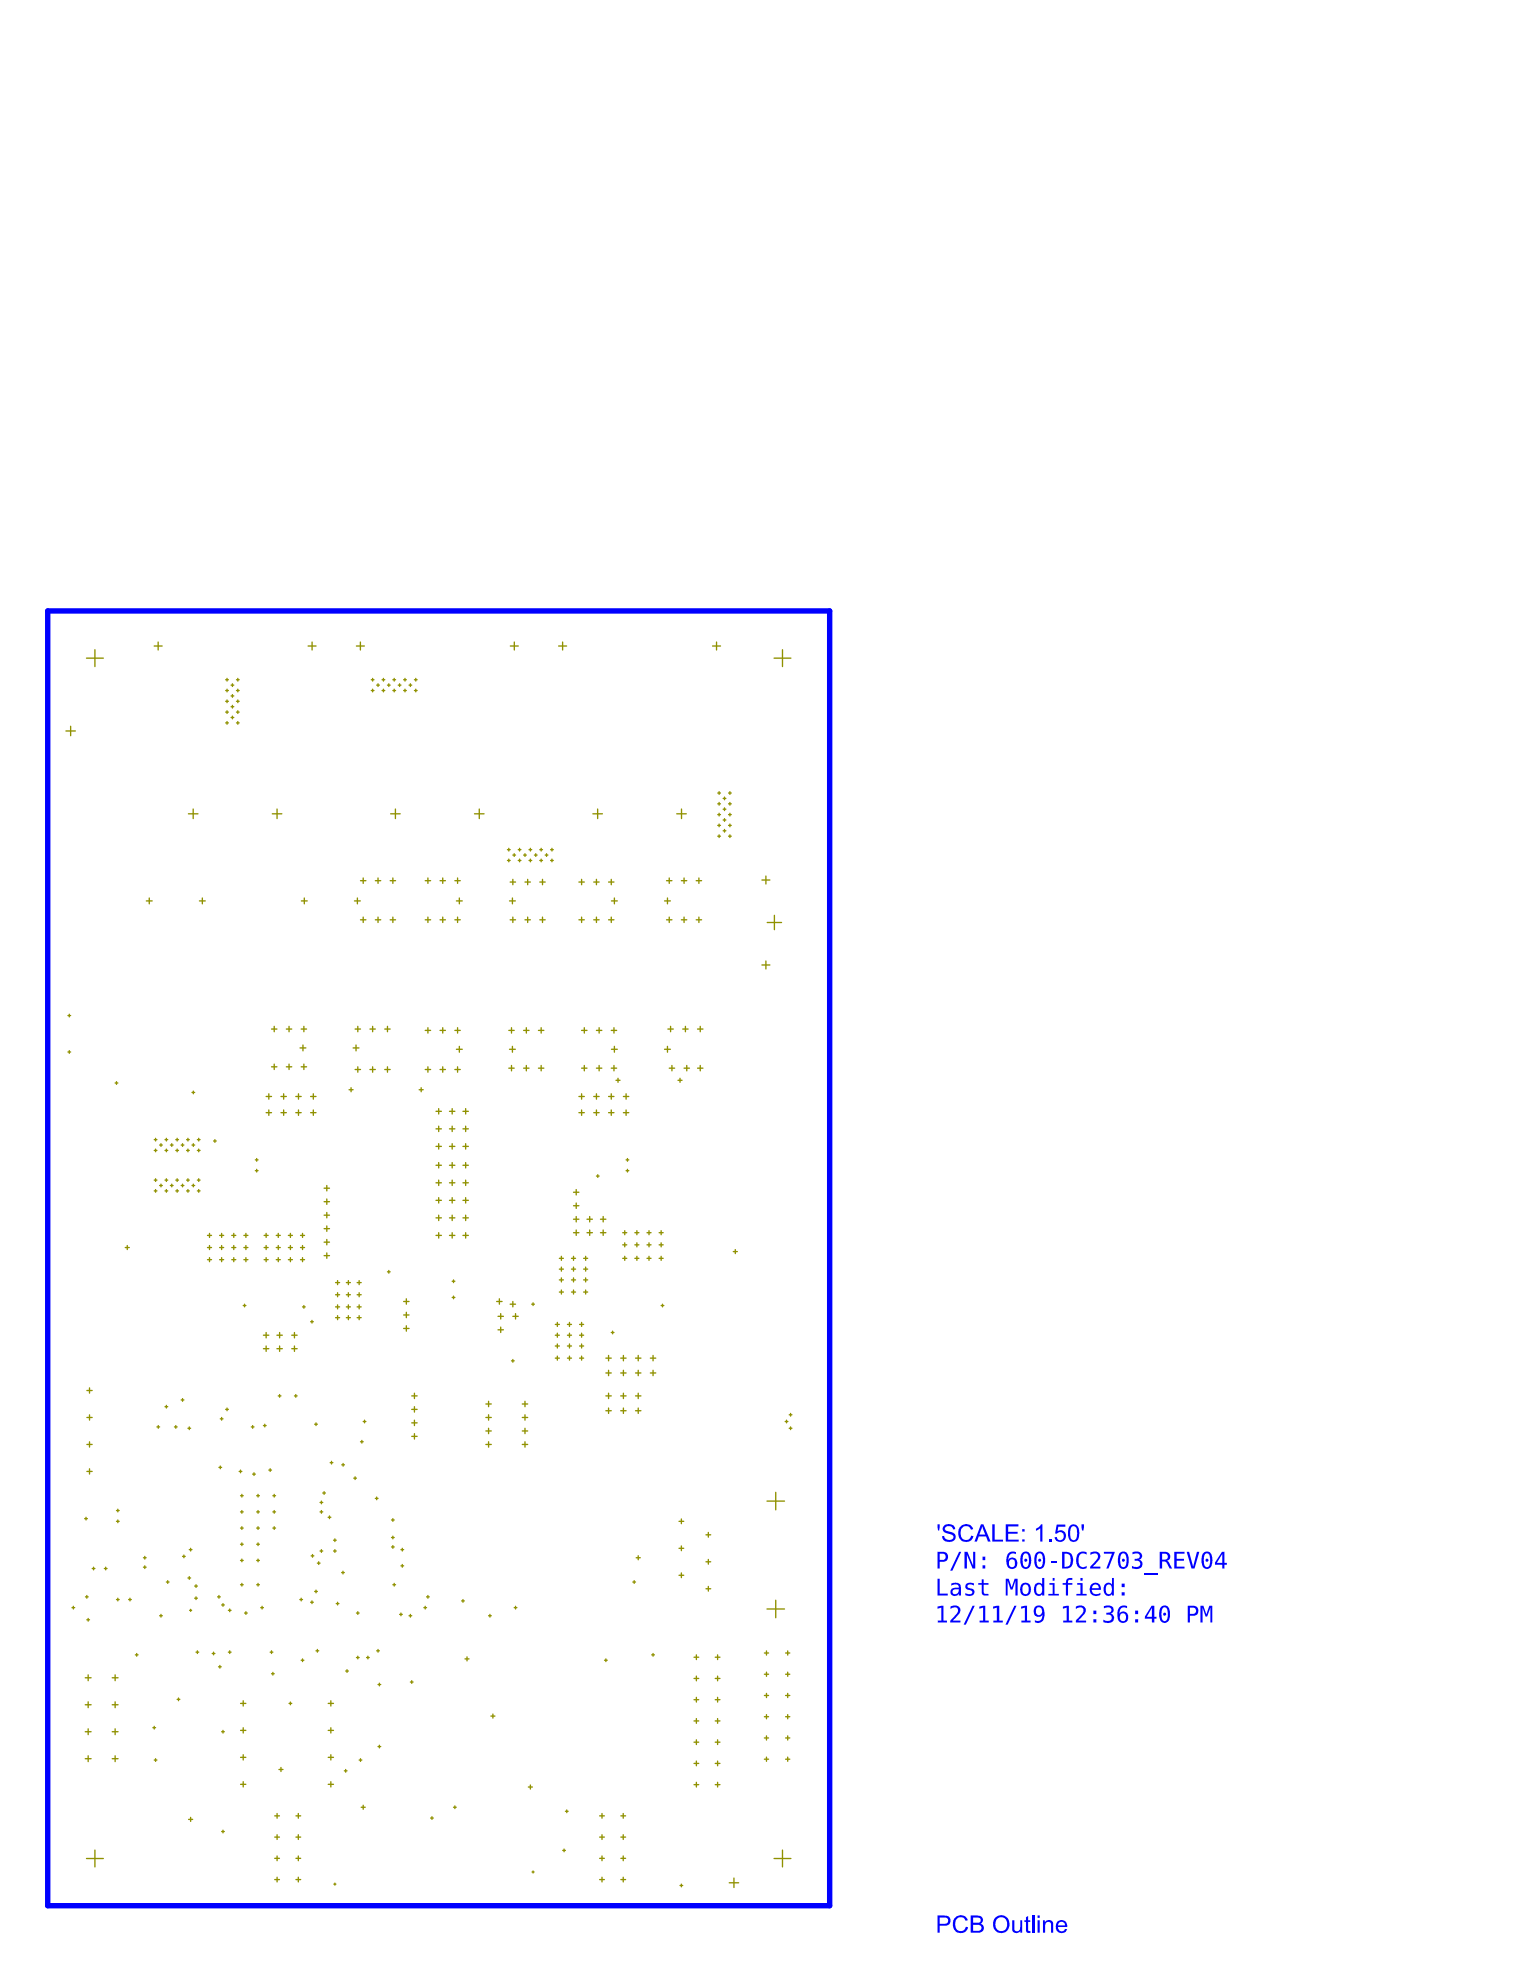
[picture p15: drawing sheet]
<svg xmlns="http://www.w3.org/2000/svg" width="216mm" height="279mm" viewBox="0 0 216 279" stroke-linecap="round" stroke-linejoin="round" font-family="sans-serif">
<path d="M6.7 86.2h110.4v182.7h-110.4z" fill="none" stroke="#00f" stroke-width=".76"/>
<g fill="#00f">
<path d="M134.7 270.7a1.09 1.09 0 0 1 1.9 .3h-.3a.75 .75 0 0 0-.9-.4 .75 .75 0 0 0-.6 .8v.1a.87 .87 0 0 0 .9 1l.4-.2 .2-.4 .3 .1-.1 .2a1.11 1.11 0 0 1-1.4 .5 1.11 1.11 0 0 1-.6-1.3z"/>
<path d="M142.8 271h.3v1a.42 .42 0 0 0 .4 .5 .42 .42 0 0 0 .4-.5l.1-1h.2v1.7h-.2v-.2a.62 .62 0 0 1-.8 .3 .62 .62 0 0 1-.4-.7z"/>
<path d="M144.8 270.6l.3-.2v.6h.3v.2h-.3v1.2l.3 .1v.3a.46 .46 0 0 1-.6-.6v-1h-.3v-.2h.3z"/>
<path d="M132.6 270.6v.9h.6a.45 .45 0 0 0 .6-.4 .45 .45 0 0 0-.5-.5zM132.3 270.3h1.1a.72 .72 0 0 1 .7 .9 .72 .72 0 0 1-.9 .5h-.6v1h-.3z"/>
<path d="M137.3 270.6v.7h.6a.38 .38 0 0 0 .5-.4 .38 .38 0 0 0-.5-.3zM137.3 271.6v.9h.7a.43 .43 0 0 0 .5-.5 .43 .43 0 0 0-.5-.4zM137 270.3h1a.62 .62 0 0 1 .7 .4 .62 .62 0 0 1-.3 .8 .67 .67 0 0 1 .4 .8 .67 .67 0 0 1-.9 .4h-.9z"/>
<path d="M140.7 270.8l-.1 .2a.96 .96 0 0 0-.1 1 .96 .96 0 0 0 .9 .5h.1a1.05 1.05 0 0 0 .6-1 1.05 1.05 0 0 0-.6-.9h-.4zM140.5 270.6l.1-.1a1.23 1.23 0 0 1 1.9 .8 1.23 1.23 0 0 1-1.5 1.4 1.33 1.33 0 0 1-.5-2.1z"/>
</g>
<path d="M145.8 270.3v2.4" fill="none" stroke="#00f" stroke-width=".3"/>
<g fill="#00f">
<path d="M147.2 271h.2v.2a.64 .64 0 0 1 .8-.2 .64 .64 0 0 1 .4 .7v1h-.3v-1.1a.43 .43 0 0 0-.5-.4 .43 .43 0 0 0-.3 .6v.9h-.3z"/>
<path d="M132.3 222.8h.3v2.1h1.1v.2h-1.4z"/>
<path d="M136.4 223.4h.8h.2v.3a.5 .5 0 0 0-.5-.1 .5 .5 0 0 0-.4 .3l.3 .2a.72 .72 0 0 1 .7 .6 .83 .83 0 0 1-1.2 .4l-.1-.3 .4 .1a.36 .36 0 0 0 .4 0 .36 .36 0 0 0 .1-.4l-.2-.1a.66 .66 0 0 1-.7-.6z"/>
<path d="M138.5 222.9h.3v.5h.7v.2h-.7v1.2l.2 .1h.5v.2h-.4a.45 .45 0 0 1-.6-.5v-1h-.5v-.2h.5z"/>
<path d="M141.9 222.8h.4l.5 1.2 .4-1.2h.4v2.3h-.3v-2l-.4 1.2h-.3l-.4-1.2v2h-.3z"/>
<path d="M149.9 223.4h.5a.56 .56 0 0 1 .6-.7h.3v.2h-.5l-.1 .5h.6v.2h-.6v1.5h-.3v-1.5h-.5z"/>
<path d="M135.3 219h.3l-1.2 2.6h-.3z"/>
<path d="M136.1 219h.4l.8 1.9v-1.9h.3v2.3h-.4l-.8-1.9v1.9h-.3z"/>
<path d="M148.3 220.3h.8v.3h-.8z"/>
<path d="M152.3 219.1l.4-.2 .5 .1 .1 .1v.3l-.2-.1a.7 .7 0 0 0-.7 .1 .7 .7 0 0 0-.2 .8 .73 .73 0 0 0 .8 .9l.3-.1v.3l-.4 .1a1.11 1.11 0 0 1-1-1.5l.1-.5z"/>
<path d="M153.9 219.1l.3-.1a.74 .74 0 0 1 1 .3 .74 .74 0 0 1-.3 1l-.7 .8h1.1v.2h-1.5v-.2l.9-1a.51 .51 0 0 0 .2-.7 .51 .51 0 0 0-.8-.1l-.2 .1z"/>
<path d="M155.8 219h1.5l-.9 2.3h-.3l.8-2.1h-1.1z"/>
<path d="M159.8 219l.7-.1a.58 .58 0 0 1 .6 .5 .58 .58 0 0 1-.4 .7 .69 .69 0 0 1 .5 .8 .69 .69 0 0 1-.9 .5l-.6-.1v-.3l.6 .1a.57 .57 0 0 0 .6-.5l-.3-.3-.5-.1v-.2h.3a.41 .41 0 0 0 .4-.6 .41 .41 0 0 0-.7-.2l-.3 .1z"/>
<path d="M161.5 222h1.9v.1h-1.9z"/>
<path d="M165.7 219h1.4v.2h-1.1v.8h1.1v.2h-1.1v.9h1.1v.2h-1.4z"/>
<path d="M167.5 219h.3l.6 2.1 .5-2.1h.3l-.6 2.3h-.5z"/>
<path d="M132.3 226.7l.8-.1v2.1h.5v.3h-1.3v-.3h.5v-1.8l-.5 .1z"/>
<path d="M134.2 226.7l.3-.1a.75 .75 0 0 1 .9 .3 .75 .75 0 0 1-.2 1l-.7 .8h1v.3h-1.4v-.3l.9-1a.52 .52 0 0 0 .1-.7 .52 .52 0 0 0-.7-.1l-.3 .1z"/>
<path d="M137.2 226.6h.3l-1.2 2.7h-.3z"/>
<path d="M138.2 226.7l.8-.1v2.1h.5v.3h-1.3v-.3h.5v-1.8l-.5 .1z"/>
<path d="M140.1 226.7l.9-.1v2.1h.5v.3h-1.3v-.3h.5v-1.8l-.6 .1z"/>
<path d="M143.1 226.6h.3l-1.2 2.7h-.3z"/>
<path d="M144.1 226.7l.8-.1v2.1h.5v.3h-1.3v-.3h.5v-1.8l-.5 .1z"/>
<path d="M150 226.7l.8-.1v2.1h.5v.3h-1.3v-.3h.5v-1.8l-.5 .1z"/>
<path d="M151.8 226.7l.4-.1a.75 .75 0 0 1 .9 .3 .75 .75 0 0 1-.3 1l-.6 .8h1.1v.3h-1.5l.1-.4 .8-.8a.51 .51 0 0 0 .2-.6 .51 .51 0 0 0-.6-.4l-.5 .2z"/>
<path d="M155.8 226.6h.6a.59 .59 0 0 1 .7 .4 .59 .59 0 0 1-.4 .7 .71 .71 0 0 1 .4 .9 .71 .71 0 0 1-.9 .4l-.5-.1v-.3h.2a.55 .55 0 0 0 .7 .1 .55 .55 0 0 0 .2-.7l-.3-.2h-.4v-.2h.3a.4 .4 0 0 0 .4-.5 .4 .4 0 0 0-.5-.3l-.5 .1z"/>
<path d="M169.4 226.6h.4l.4 1.2 .4-1.2h.5v2.4h-.3v-2.1l-.5 1.2h-.2l-.4-1.2v2.1h-.3z"/>
<path d="M132.3 215.1h.3l-.1 .9h-.1z"/>
<path d="M133.3 215.2a.99 .99 0 0 1 1.5 .6h-.3a.63 .63 0 0 0-.6-.4 .63 .63 0 0 0-.6 .3 1.01 1.01 0 0 0 1 .5 .68 .68 0 0 1 .5 .8 .68 .68 0 0 1-.8 .6 1.01 1.01 0 0 1-.9-.4l-.2-.4 .3-.1a.7 .7 0 0 0 .6 .6 .7 .7 0 0 0 .7-.3 .59 .59 0 0 0-.6-.6h-.2a.65 .65 0 0 1-.6-.4 .65 .65 0 0 1 .2-.8z"/>
<path d="M135.5 215.5a1.09 1.09 0 0 1 1.8 .3l-.3 .1a.75 .75 0 0 0-.9-.5 .75 .75 0 0 0-.5 .8l-.1 .1a.87 .87 0 0 0 1 1l.3-.1 .3-.5 .3 .1-.1 .1a1.1 1.1 0 0 1-1.3 .6 1.1 1.1 0 0 1-.8-1.2l.1-.4z"/>
<path d="M140 215.1h.4v2.2h1.1v.2h-1.5z"/>
<path d="M141.9 215.1h1.8v.3h-1.4v.8h1.3v.2h-1.3v.9h1.4v.2h-1.8z"/>
<path d="M146.2 215.7l.4-.2 .3-.4h.2v2.4h-.3v-1.8l-.6 .3z"/>
<path d="M148 217.2h.4v.3h-.4z"/>
<path d="M149.1 215.1h1.2v.3h-1l-.1 .7a.8 .8 0 0 1 1.1 .2 .8 .8 0 0 1-.2 1.1 .81 .81 0 0 1-1.3-.5h.3a.52 .52 0 0 0 .7 .4 .52 .52 0 0 0 .3-.8 .51 .51 0 0 0-.5-.3 .51 .51 0 0 0-.4 .2h-.3z"/>
<path d="M152.6 215.1h.4l-.1 .9h-.2z"/>
<path d="M146.4 270.3h.3v.3h-.3zM146.4 271h.3v1.7h-.3z"/>
<path d="M149.5 271.3l-.2 .4h1a.51 .51 0 0 0-.8-.4zM149.2 271.2l.1-.1a.82 .82 0 0 1 .9-.1 .82 .82 0 0 1 .4 .9h-1.3a.51 .51 0 0 0 .4 .6 .51 .51 0 0 0 .6-.3h.3a.86 .86 0 0 1-1.2 .5 .86 .86 0 0 1-.4-1.2z"/>
<path d="M134.5 224.3a.38 .38 0 0 0 .1 .6 .38 .38 0 0 0 .5-.1l.2-.5zM134.3 223.4h.4a.72 .72 0 0 1 .9 .8v.9h-.3v-.2a.61 .61 0 0 1-.8 .3 .61 .61 0 0 1-.4-.7 .61 .61 0 0 1 .7-.5h.5a.51 .51 0 0 0-.3-.4 .51 .51 0 0 0-.5 .1h-.3z"/>
<path d="M144.5 223.7l-.2 .4a.57 .57 0 0 0 .6 .9 .95 .95 0 0 0 0-1.4zM144.2 223.5h.1a.82 .82 0 0 1 .9 .1 .82 .82 0 0 1 .3 .9 .77 .77 0 0 1-1 .7 .77 .77 0 0 1-.5-1.1l.1-.4z"/>
<path d="M146.2 223.5a.6 .6 0 0 1 .9 .1v-.9h.3v2.4h-.3v-.1a.66 .66 0 0 1-.9 .1 .66 .66 0 0 1-.3-.8l.1-.6zM146.4 223.6l-.1 .2-.1 .3a.66 .66 0 0 0 .4 .9 .74 .74 0 0 0 .5-.7 .74 .74 0 0 0-.3-.7z"/>
<path d="M148.5 222.7h.3v.4h-.3zM148.1 223.4h.7v1.5h.6v.2h-1.5v-.2h.6v-1.3h-.4z"/>
<path d="M152.5 222.7h.3v.4h-.3zM152 223.4h.8v1.5h.5v.2h-1.4v-.2h.6v-1.3h-.5z"/>
<path d="M154.3 223.7l-.2 .4h.9a.47 .47 0 0 0-.2-.5 .47 .47 0 0 0-.5 .1zM154 223.5h.2a.76 .76 0 0 1 .8-.1 .76 .76 0 0 1 .4 .8v.1h-1.3a.71 .71 0 0 0 .4 .6 .71 .71 0 0 0 .8-.1v.3h-.1a.96 .96 0 0 1-1.2-.2 .96 .96 0 0 1-.1-1.2z"/>
<path d="M155.9 223.5h.1a.56 .56 0 0 1 .9 .1v-.9h.3v2.4h-.3v-.1a.64 .64 0 0 1-.8 .2 .64 .64 0 0 1-.4-.7v-.5zM156.2 223.7l-.2 .3a.63 .63 0 0 0 .6 1 .83 .83 0 0 0-.1-1.4z"/>
<path d="M158.3 223.5h.4v.5h-.4zM158.3 224.7h.4v.4h-.4z"/>
<path d="M132.6 219.2v.9h.4a.44 .44 0 0 0 .4-.4 .44 .44 0 0 0-.4-.5zM132.3 219h.7a.71 .71 0 0 1 .8 .7 .71 .71 0 0 1-.8 .7h-.4v.9h-.3z"/>
<path d="M138.6 219.7h.4v.5h-.4zM138.6 220.9h.4v.4h-.4z"/>
<path d="M142.3 219.2a1 1 0 0 1 1.1-.2v.3a.71 .71 0 0 0-.8 0 .71 .71 0 0 0-.3 .8 .7 .7 0 0 1 .9-.2 .7 .7 0 0 1 .3 .9 .76 .76 0 0 1-.9 .6 .76 .76 0 0 1-.6-.9v-.8zM142.6 220.1a.56 .56 0 0 0-.2 .7 .56 .56 0 0 0 .7 .3 .73 .73 0 0 0-.2-1.1z"/>
<path d="M144.5 220.2a.2 .2 0 0 1 .4 0 .2 .2 0 0 1-.4 0zM144.5 219.2l-.2 .5v.5a.81 .81 0 0 0 .4 .9 .79 .79 0 0 0 .5-1 .86 .86 0 0 0-.4-.9zM144.2 219.1a.77 .77 0 0 1 .9 0 .77 .77 0 0 1 .4 .8v.4a.91 .91 0 0 1-.8 1.1 .92 .92 0 0 1-.7-1.1v-.6z"/>
<path d="M146.5 220.2a.21 .21 0 0 1 .4 0 .21 .21 0 0 1-.4 0zM146.5 219.2l-.2 .3v.7a.81 .81 0 0 0 .5 .9 .94 .94 0 0 0 .4-1 .73 .73 0 0 0-.5-.9zM146.2 219.2v-.1a.73 .73 0 0 1 .9-.1 .73 .73 0 0 1 .3 .8l.1 .4a1.32 1.32 0 0 1-.5 1.1 .8 .8 0 0 1-1-.9v-.6z"/>
<path d="M150.2 219.2v1.9h.2a.67 .67 0 0 0 .7-.8l-.1-.7a.58 .58 0 0 0-.6-.4zM149.9 219h.5a1.13 1.13 0 0 1 1 1.6 .93 .93 0 0 1-1 .7h-.5z"/>
<path d="M158.3 220.2a.2 .2 0 0 1 .4 0 .2 .2 0 0 1-.4 0zM158.3 219.2l-.2 .5v.5a.81 .81 0 0 0 .4 .9h.2l.2-.3 .1-.7a.73 .73 0 0 0-.5-.9zM158 219.2v-.1a.77 .77 0 0 1 .9 0 .77 .77 0 0 1 .4 .8v.3a1.09 1.09 0 0 1-.5 1.1 .8 .8 0 0 1-1.1-.9l.1-.7z"/>
<path d="M164 219.2v.9h.4a.42 .42 0 0 0 .4-.5 .42 .42 0 0 0-.5-.4zM163.6 219h.8a.64 .64 0 0 1 .7 .5 .64 .64 0 0 1-.5 .7l.3 .2 .5 .9h-.3l-.5-.8-.2-.2h-.4v1h-.4z"/>
<path d="M170.1 220.2a.2 .2 0 0 1 .4 0 .2 .2 0 0 1-.4 0zM170.1 219.2l-.2 .5v.5a.81 .81 0 0 0 .4 .9 .79 .79 0 0 0 .5-1 .86 .86 0 0 0-.4-.9zM169.8 219.1a.77 .77 0 0 1 .9 0 .77 .77 0 0 1 .4 .8v.4a.91 .91 0 0 1-.8 1.1h-.1a.92 .92 0 0 1-.7-1.1l.1-.6z"/>
<path d="M172.5 219.3l-.8 1.2h.8zM172.4 219h.4v1.5h.3v.3h-.3v.5h-.3v-.5h-1.1v-.3z"/>
<path d="M146.3 226.9v.1a.55 .55 0 0 0-.1 .6 .55 .55 0 0 0 .6 .3 .59 .59 0 0 0 .3-.6 .59 .59 0 0 0-.5-.5zM146 226.7l.3-.1a.77 .77 0 0 1 .8 .1 .77 .77 0 0 1 .3 .8v.4a.94 .94 0 0 1-.4 .9 .94 .94 0 0 1-1 .1v-.3h.1a.69 .69 0 0 0 .8 0 .69 .69 0 0 0 .2-.8 .69 .69 0 0 1-.9 .3 .69 .69 0 0 1-.3-.9z"/>
<path d="M154.3 227.3h.4v.5h-.4zM154.3 228.5h.4v.5h-.4z"/>
<path d="M158 226.7a1.1 1.1 0 0 1 1-.1v.3a.69 .69 0 0 0-.8 .1 .69 .69 0 0 0-.2 .7 .69 .69 0 0 1 .9-.2 .69 .69 0 0 1 .3 .9 .77 .77 0 0 1-.9 .6 .77 .77 0 0 1-.6-.9v-.4a1.23 1.23 0 0 1 .3-.9zM158.2 227.7a.6 .6 0 0 0-.2 .7 .6 .6 0 0 0 .6 .4 .6 .6 0 0 0 .3-.6 .6 .6 0 0 0-.4-.5z"/>
<path d="M160.2 227.3h.4v.5h-.4zM160.2 228.5h.4v.5h-.4z"/>
<path d="M162.5 226.9l-.7 1.3h.7zM162.5 226.6h.4v1.6h.3v.2h-.3v.6h-.4v-.6h-.9v-.3z"/>
<path d="M164.1 227.8a.2 .2 0 0 1 .4 0 .2 .2 0 0 1-.4 0zM164.1 226.9l-.2 .4v.5a.81 .81 0 0 0 .4 1 .79 .79 0 0 0 .5-1.1 .76 .76 0 0 0-.5-.9zM163.8 226.7a.77 .77 0 0 1 .9 0 .77 .77 0 0 1 .4 .8v.3a1.3 1.3 0 0 1-.4 1.1 .73 .73 0 0 1-1.1-.7v-.7z"/>
<path d="M167.9 226.9v.8h.4a.44 .44 0 0 0 .5-.4 .44 .44 0 0 0-.5-.4zM167.6 226.6h.7a.71 .71 0 0 1 .8 .7 .71 .71 0 0 1-.8 .7h-.4v1h-.3z"/>
<path d="M138.6 215.4l-.4 1.1h.8zM138.4 215.1h.4l1 2.4h-.4l-.3-.7h-1l-.2 .7h-.4z"/>
<path d="M144.2 215.8h.4v.3h-.4zM144.2 217.2h.4v.3h-.4z"/>
<path d="M151.2 215.5l-.1 .3-.1 .6a.71 .71 0 0 0 .4 .9 .59 .59 0 0 0 .6-.8v-.3a.72 .72 0 0 0-.4-.8zM151.1 215.2a.87 .87 0 0 1 1.2 1v.3a.86 .86 0 0 1-.3 .9 .86 .86 0 0 1-.9 .1 1.94 1.94 0 0 1 0-2.3z"/>
</g>
<g fill="none" stroke="#909100" stroke-width=".19">
<path d="M12.2 92.9h2.4M13.4 91.7v2.4M21.8 91.2h1.1M22.3 90.6v1.1M31.8 97.4h.4M31.8 95.9h.4M31.8 99h.4M32 95.7v.4M32 97.3v.3M32 98.8v.4M32.6 96.7h.4M32.6 98.2h.4"/>
<path d="M32.6 99.7h.4M32.8 96.5v.4M32.8 98v.4M32.8 99.5v.4M33.4 97.4h.3M33.4 95.9h.3M33.4 99h.3M33.6 95.7v.4M33.6 97.3v.3M33.6 98.8v.4M43.5 91.2h1.1M44 90.6v1.1"/>
<path d="M50.3 91.2h1.1M50.9 90.6v1.1M52.4 97.4h.4M52.4 95.9h.4M52.6 95.7v.4M52.6 97.3v.3M53.2 96.7h.3M53.3 96.5v.4M53.9 97.4h.4M53.9 95.9h.4M54.1 95.7v.4M54.1 97.3v.3"/>
<path d="M54.7 96.7h.4M54.9 96.5v.4M55.4 97.4h.4M55.4 95.9h.4M55.6 95.7v.4M55.6 97.3v.3M56.2 96.7h.4M56.4 96.5v.4M57 97.4h.3M57 95.9h.3M57.1 95.7v.4M57.1 97.3v.3"/>
<path d="M57.7 96.7h.4M57.9 96.5v.4M58.5 97.4h.4M58.5 95.9h.4M58.7 95.7v.4M58.7 97.3v.3M72 91.2h1.1M72.6 90.6v1.1M78.8 91.2h1.2M79.4 90.6v1.1M100.6 91.2h1.1M101.1 90.6v1.1"/>
<path d="M109.2 92.9h2.4M110.4 91.7v2.4M9.3 103.2h1.3M10 102.5v1.3M26.6 114.8h1.3M27.3 114.2v1.3M31.8 100.5h.4M31.8 102h.4M32 100.3v.4M32 101.8v.4M32.6 101.2h.4M32.8 101.1v.3"/>
<path d="M33.4 100.5h.3M33.4 102h.3M33.6 100.3v.4M33.6 101.8v.4M38.4 114.8h1.4M39.1 114.2v1.3M55.1 114.8h1.4M55.8 114.2v1.3M67 114.8h1.3M67.6 114.2v1.3M71.6 119.9h.4M71.8 119.7v.4"/>
<path d="M73.1 119.9h.4M73.3 119.7v.4M74.7 119.9h.3M74.8 119.7v.4M76.2 119.9h.4M76.4 119.7v.4M77.7 119.9h.4M77.9 119.7v.4M83.7 114.8h1.3M84.3 114.2v1.3M95.5 114.8h1.3M96.2 114.2v1.3"/>
<path d="M101.3 118h.4M101.3 116.5h.4M101.3 114.9h.4M101.3 113.4h.4M101.3 111.9h.4M101.5 111.7v.4M101.5 113.2v.4M101.5 114.8v.3M101.5 116.3v.4M101.5 117.8v.4M102 117.2h.4M102 115.7h.4"/>
<path d="M102 114.2h.4M102 112.7h.4M102.2 112.5v.4M102.2 114v.4M102.2 115.5v.4M102.2 117v.4M102.8 118h.4M102.8 116.5h.4M102.8 114.9h.4M102.8 113.4h.4M102.8 111.9h.4M103 111.7v.4"/>
<path d="M103 113.2v.4M103 114.8v.3M103 116.3v.4M103 117.8v.4M20.7 127.1h.8M21.1 126.7v.8M28.1 127.1h.9M28.6 126.7v.8M42.5 127.1h.9M42.9 126.7v.8M50 127.1h.8M50.4 126.7v.8"/>
<path d="M50.9 129.8h.7M50.9 124.3h.7M51.3 123.9v.8M51.3 129.4v.8M53 129.8h.7M53 124.3h.7M53.3 123.9v.8M53.3 129.4v.8M55.1 129.8h.7M55.1 124.3h.7M55.4 123.9v.8M55.4 129.4v.8"/>
<path d="M60 129.8h.8M60 124.3h.8M60.4 123.9v.8M60.4 129.4v.8M62.1 129.8h.8M62.1 124.3h.8M62.5 123.9v.8M62.5 129.4v.8M64.2 129.8h.7M64.2 124.3h.7M64.4 127.1h.8M64.6 123.9v.8"/>
<path d="M64.6 129.4v.8M64.8 126.7v.8M71.6 121.4h.4M71.8 121.2v.4M71.9 127.1h.8M72 124.5h.7M72 129.8h.7M72.3 126.7v.8M72.4 120.7h.3M72.4 124.1v.7M72.4 129.4v.8M72.6 120.5v.3"/>
<path d="M73.1 121.4h.4M73.3 121.2v.4M73.9 120.7h.4M74.1 120.5v.3M74.1 124.5h.7M74.1 129.8h.7M74.5 124.1v.7M74.5 129.4v.8M74.7 121.4h.3M74.8 121.2v.4M75.4 120.7h.4M75.6 120.5v.3"/>
<path d="M76.2 121.4h.4M76.2 124.5h.7M76.2 129.8h.7M76.4 121.2v.4M76.6 124.1v.7M76.6 129.4v.8M76.9 120.7h.4M77.1 120.5v.3M77.7 121.4h.4M77.9 121.2v.4M81.7 124.5h.8M81.7 129.8h.8"/>
<path d="M82.1 124.1v.7M82.1 129.4v.8M83.8 124.5h.7M83.8 129.8h.7M84.2 124.1v.7M84.2 129.4v.8M85.9 124.5h.7M85.9 129.8h.7M86.3 124.1v.7M86.3 129.4v.8M86.3 127.1h.8M86.7 126.7v.8"/>
<path d="M93.8 127.1h.8M94.1 129.8h.7M94.1 124.3h.7M94.2 126.7v.8M94.4 123.9v.8M94.4 129.4v.8M96.1 129.8h.8M96.1 124.3h.8M96.5 123.9v.8M96.5 129.4v.8M98.2 129.8h.8M98.2 124.3h.8"/>
<path d="M98.6 123.9v.8M98.6 129.4v.8M107.5 136.2h1.1M107.5 124.2h1.1M108.1 123.6v1.1M108.1 135.6v1.1M108.3 130.2h2M109.3 129.2v2M9.6 148.4h.4M9.6 143.3h.4M9.8 143.1v.4M9.8 148.3v.3"/>
<path d="M16.2 152.8h.4M16.4 152.6v.4M27.1 154.2h.4M27.3 154v.3M37.6 154.7h.7M37.6 157h.7M37.9 154.3v.8M37.9 156.6v.8M38.3 150.5h.8M38.3 145.2h.8M38.7 144.8v.8M38.7 150.2v.7"/>
<path d="M39.6 154.7h.8M39.6 157h.8M40 154.3v.8M40 156.6v.8M40.4 150.5h.8M40.4 145.2h.8M40.8 144.8v.8M40.8 150.2v.7M41.7 154.7h.8M41.7 157h.8M42.1 154.3v.8M42.1 156.6v.8"/>
<path d="M42.3 147.9h.9M42.5 150.5h.8M42.5 145.2h.8M42.8 147.5v.8M42.9 144.8v.8M42.9 150.2v.7M43.8 154.7h.8M43.8 157h.8M44.2 154.3v.8M44.2 156.6v.8M49.3 153.8h.5M49.5 153.5v.6"/>
<path d="M49.8 147.9h.9M50.1 145.2h.8M50.1 150.9h.8M50.2 147.5v.8M50.5 144.8v.8M50.5 150.5v.8M52.2 145.2h.8M52.2 150.9h.8M52.6 144.8v.8M52.6 150.5v.8M54.3 145.2h.8M54.3 150.9h.8"/>
<path d="M54.7 144.8v.8M54.7 150.5v.8M59.1 153.8h.6M59.4 153.5v.6M60 145.4h.8M60 150.9h.8M60.4 145v.8M60.4 150.5v.8M61.5 159.3h.8M61.5 156.8h.8M61.9 156.4v.8M61.9 158.9v.8"/>
<path d="M62.1 145.4h.8M62.1 150.9h.8M62.5 145v.8M62.5 150.5v.8M63.4 159.3h.8M63.4 156.8h.8M63.8 156.4v.8M63.8 158.9v.8M64.2 145.4h.7M64.2 150.9h.7M64.4 148.1h.8M64.6 145v.8"/>
<path d="M64.6 150.5v.8M64.8 147.7v.8M65.3 159.3h.8M65.3 156.8h.8M65.7 156.4v.8M65.7 158.9v.8M71.8 150.7h.8M71.8 145.4h.8M71.9 148.1h.8M72.2 145v.8M72.2 150.3v.8M72.3 147.7v.8"/>
<path d="M73.9 150.7h.8M73.9 145.4h.8M74.3 145v.8M74.3 150.3v.8M76 150.7h.7M76 145.4h.7M76.4 145v.8M76.4 150.3v.8M81.7 154.7h.8M81.7 157h.8M82.1 150.7h.7M82.1 154.3v.8"/>
<path d="M82.1 156.6v.8M82.1 145.4h.7M82.5 145v.8M82.5 150.3v.8M83.8 154.7h.7M83.8 157h.7M84.2 154.3v.8M84.2 156.6v.8M84.2 150.7h.7M84.2 145.4h.7M84.5 145v.8M84.5 150.3v.8"/>
<path d="M85.9 154.7h.7M85.9 157h.7M86.3 150.7h.7M86.3 154.3v.8M86.3 156.6v.8M86.3 145.4h.7M86.3 148.1h.8M86.6 145v.8M86.6 150.3v.8M86.7 147.7v.8M86.9 152.4h.6M87.2 152.2v.5"/>
<path d="M88 154.7h.7M88 157h.7M88.3 154.3v.8M88.3 156.6v.8M93.8 148.1h.8M94.2 147.7v.8M94.2 145.2h.8M94.4 150.7h.8M94.6 144.8v.8M94.8 150.3v.8M95.7 152.4h.5M96 152.2v.5"/>
<path d="M96.3 145.2h.8M96.5 150.7h.8M96.7 144.8v.8M96.9 150.3v.8M98.4 145.2h.8M98.4 150.7h.8M98.8 144.8v.8M98.8 150.3v.8M17.7 176h.5M18 175.8v.5M21.8 166.5h.3M21.8 168h.3"/>
<path d="M21.8 162.3h.3M21.8 160.8h.3M22 160.6v.4M22 162.1v.4M22 166.3v.4M22 167.9v.3M22.5 167.3h.4M22.5 161.6h.4M22.7 161.4v.4M22.7 167.1v.4M23.3 166.5h.4M23.3 168h.4"/>
<path d="M23.3 162.3h.4M23.3 160.8h.4M23.5 160.6v.4M23.5 162.1v.4M23.5 166.3v.4M23.5 167.9v.3M24 167.3h.4M24 161.6h.4M24.2 161.4v.4M24.2 167.1v.4M24.8 166.5h.4M24.8 168h.4"/>
<path d="M24.8 162.3h.4M24.8 160.8h.4M25 160.6v.4M25 162.1v.4M25 166.3v.4M25 167.9v.3M25.6 167.3h.3M25.6 161.6h.3M25.8 161.4v.4M25.8 167.1v.4M26.3 166.5h.4M26.3 168h.4"/>
<path d="M26.3 162.3h.4M26.3 160.8h.4M26.5 160.6v.4M26.5 162.1v.4M26.5 166.3v.4M26.5 167.9v.3M27.1 167.3h.4M27.1 161.6h.4M27.3 161.4v.4M27.3 167.1v.4M27.9 166.5h.3M27.9 168h.3"/>
<path d="M27.9 162.3h.3M27.9 160.8h.3M28 160.6v.4M28 162.1v.4M28 166.3v.4M28 167.9v.3M29.3 176h.5M29.3 177.8h.5M29.3 174.3h.5M29.6 174v.6M29.6 175.8v.5M29.6 177.5v.5"/>
<path d="M30.1 161h.4M30.3 160.8v.4M31 176h.6M31 177.8h.6M31 174.3h.6M31.3 174v.6M31.3 175.8v.5M31.3 177.5v.5M32.7 176h.6M32.7 177.8h.6M32.7 174.3h.6M33 174v.6"/>
<path d="M33 175.8v.5M33 177.5v.5M34.4 176h.6M34.4 177.8h.6M34.4 174.3h.6M34.7 174v.6M34.7 175.8v.5M34.7 177.5v.5M36 163.7h.4M36 165.2h.4M36.2 163.5v.4M36.2 165v.4"/>
<path d="M37.3 176h.5M37.3 177.8h.5M37.3 174.3h.5M37.6 174v.6M37.6 175.8v.5M37.6 177.5v.5M39 176h.6M39 177.8h.6M39 174.3h.6M39.3 174v.6M39.3 175.8v.5M39.3 177.5v.5"/>
<path d="M40.7 176h.6M40.7 177.8h.6M40.7 174.3h.6M41 174v.6M41 175.8v.5M41 177.5v.5M42.4 176h.6M42.4 177.8h.6M42.4 174.3h.6M42.7 174v.6M42.7 175.8v.5M42.7 177.5v.5"/>
<path d="M45.7 169.6h.8M45.7 167.7h.8M45.7 177.2h.8M45.7 173.4h.8M45.7 175.3h.8M45.7 171.5h.8M46.1 167.3v.7M46.1 169.2v.8M46.1 171.1v.8M46.1 173v.8M46.1 174.9v.8M46.1 176.8v.8"/>
<path d="M54.7 179.5h.4M54.9 179.3v.4M61.5 174.3h.8M61.5 171.9h.8M61.5 169.4h.8M61.5 166.9h.8M61.5 161.8h.8M61.5 164.4h.8M61.9 161.4v.7M61.9 164.1v.7M61.9 166.5v.8M61.9 169v.8"/>
<path d="M61.9 171.5v.7M61.9 173.9v.8M63.4 174.3h.8M63.4 171.9h.8M63.4 169.4h.8M63.4 166.9h.8M63.4 161.8h.8M63.4 164.4h.8M63.8 161.4v.7M63.8 164.1v.7M63.8 166.5v.8M63.8 169v.8"/>
<path d="M63.8 171.5v.7M63.8 173.9v.8M65.3 174.3h.8M65.3 171.9h.8M65.3 169.4h.8M65.3 166.9h.8M65.3 161.8h.8M65.3 164.4h.8M65.7 161.4v.7M65.7 164.1v.7M65.7 166.5v.8M65.7 169v.8"/>
<path d="M65.7 171.5v.7M65.7 173.9v.8M78.9 177.6h.6M78.9 179.1h.6M79.2 177.3v.5M79.2 178.8v.6M80.6 177.6h.6M80.6 179.1h.6M80.9 177.3v.5M80.9 178.8v.6M80.9 172h.8M80.9 173.9h.8"/>
<path d="M80.9 168.2h.8M80.9 170.1h.8M81.3 167.9v.7M81.3 169.8v.7M81.3 171.7v.7M81.3 173.6v.7M82.4 177.6h.5M82.4 179.1h.5M82.6 177.3v.5M82.6 178.8v.6M82.8 172h.8M82.8 173.9h.8"/>
<path d="M83.2 171.7v.7M83.2 173.6v.7M84.2 166h.3M84.4 165.8v.3M84.7 172h.8M84.7 173.9h.8M85.1 171.7v.7M85.1 173.6v.7M87.9 177.6h.5M87.9 175.7h.5M87.9 173.9h.5M88.2 173.7v.5"/>
<path d="M88.2 175.4v.5M88.2 177.3v.5M88.3 163.7h.4M88.3 165.2h.4M88.5 163.5v.4M88.5 165v.4M89.6 177.6h.6M89.6 175.7h.6M89.6 173.9h.6M89.9 173.7v.5M89.9 175.4v.5M89.9 177.3v.5"/>
<path d="M91.3 177.6h.6M91.3 175.7h.6M91.3 173.9h.6M91.6 173.7v.5M91.6 175.4v.5M91.6 177.3v.5M93 177.6h.6M93 175.7h.6M93 173.9h.6M93.3 173.7v.5M93.3 175.4v.5M93.3 177.3v.5"/>
<path d="M103.5 176.6h.5M103.8 176.3v.6M12.3 196.2h.7M12.6 195.8v.8M12.6 199.7v.7M23.3 198.5h.4M23.5 198.3v.4M25.6 197.5h.3M25.8 197.4v.3M31.8 198.9h.4M32 198.7v.4M34.3 184.2h.4"/>
<path d="M34.5 184v.4M37.2 188.4h.7M37.2 190.3h.7M37.6 188v.8M37.6 189.9v.8M39.1 188.4h.7M39.1 190.3h.7M39.3 197h.3M39.5 188v.8M39.5 189.9v.8M39.5 196.8v.4M41.2 188.4h.7"/>
<path d="M41.2 190.3h.7M41.5 197h.4M41.5 188v.8M41.5 189.9v.8M41.7 196.8v.4M42.7 184.4h.4M42.9 184.2v.4M43.8 186.5h.4M44 186.3v.4M47.4 184.4h.5M47.4 181h.5M47.4 185.9h.5"/>
<path d="M47.4 182.7h.5M47.6 180.7v.6M47.6 182.4v.6M47.6 184.1v.6M47.6 185.7v.5M48.9 184.4h.5M48.9 181h.5M48.9 185.9h.5M48.9 182.7h.5M49.2 180.7v.6M49.2 182.4v.6M49.2 184.1v.6"/>
<path d="M49.2 185.7v.5M50.4 184.4h.6M50.4 181h.6M50.4 185.9h.6M50.4 182.7h.6M50.7 180.7v.6M50.7 182.4v.6M50.7 184.1v.6M50.7 185.7v.5M57 187.5h.7M57 183.7h.7M57 185.6h.7"/>
<path d="M57.3 183.3v.7M57.3 185.2v.7M57.3 187.1v.7M58.1 198.9h.8M58.1 197h.8M58.5 196.6v.8M58.5 198.5v.8M63.8 183.1h.4M63.8 180.8h.4M64 180.6v.4M64 182.9v.4M68.6 198.1h.7"/>
<path d="M68.9 197.7v.8M68.9 199.6v.8M70.1 183.7h.7M70.3 187.7h.7M70.3 185.7h.7M70.5 183.3v.7M70.7 185.4v.7M70.7 187.3v.7M72 184h.7M72.2 192h.4M72.4 183.7v.7M72.4 191.8v.4"/>
<path d="M72.4 185.7h.7M72.7 185.4v.7M73.7 198.1h.8M74.1 197.7v.8M74.1 199.6v.8M75 184h.4M75.2 183.8v.4M78.4 191.6h.5M78.4 186.9h.5M78.4 188.4h.5M78.4 189.9h.5M78.6 186.6v.6"/>
<path d="M78.6 188.1v.6M78.6 189.6v.6M78.6 191.4v.5M78.9 182.3h.6M78.9 180.6h.6M79.2 180.3v.6M79.2 182v.6M80.1 191.6h.5M80.1 186.9h.5M80.1 188.4h.5M80.1 189.9h.5M80.4 186.6v.6"/>
<path d="M80.4 188.1v.6M80.4 189.6v.6M80.4 191.4v.5M80.6 182.3h.6M80.6 180.6h.6M80.9 180.3v.6M80.9 182v.6M81.8 191.6h.6M81.8 186.9h.6M81.8 188.4h.6M81.8 189.9h.6M82.1 186.6v.6"/>
<path d="M82.1 188.1v.6M82.1 189.6v.6M82.1 191.4v.5M82.4 182.3h.5M82.4 180.6h.5M82.6 180.3v.6M82.6 182v.6M85.5 199.1h.8M85.5 197h.8M85.5 193.7h.8M85.5 191.6h.8M85.9 191.3v.7"/>
<path d="M85.9 193.4v.7M85.9 196.6v.8M85.9 198.7v.8M86.3 188h.3M86.4 187.8v.4M87.6 199.1h.7M87.6 197h.7M87.6 193.7h.7M87.6 191.6h.7M88 191.3v.7M88 193.4v.7M88 196.6v.8"/>
<path d="M88 198.7v.8M89.7 199.1h.7M89.7 197h.7M89.7 193.7h.7M89.7 191.6h.7M90.1 191.3v.7M90.1 193.4v.7M90.1 196.6v.8M90.1 198.7v.8M91.8 193.7h.7M91.8 191.6h.7M92.2 191.3v.7"/>
<path d="M92.2 193.4v.7M93.3 184.2h.4M93.5 184v.4M111.4 199.6h.3M111.6 199.5v.3M11.9 214.3h.4M12.1 214.1v.4M12.3 207.6h.7M12.3 203.8h.7M12.3 200h.7M12.6 203.5v.7M12.6 207.3v.7"/>
<path d="M16.4 214.7h.4M16.4 213.2h.4M16.6 213v.3M16.6 214.5v.4M20.2 219.8h.4M20.4 219.6v.4M22.1 201.4h.4M22.3 201.2v.3M24.6 201.4h.4M24.8 201.2v.3M25.8 219.6h.3M25.9 219.4v.4"/>
<path d="M26.5 201.5h.4M26.7 201.4v.3M26.7 218.7h.4M26.9 218.5v.4M30.9 207.1h.4M31.1 206.9v.4M31.1 200.2h.4M31.3 200v.4M33.7 207.6h.4M33.9 207.4v.4M33.9 211.1h.4M33.9 215.6h.4"/>
<path d="M33.9 217.9h.4M33.9 213.3h.4M34.1 210.9v.4M34.1 213.2v.3M34.1 215.4v.4M34.1 217.7v.4M35.5 201.4h.3M35.7 201.2v.3M35.7 208h.3M35.8 207.8v.4M36.2 211.1h.4M36.2 215.6h.4"/>
<path d="M36.2 217.9h.4M36.2 213.3h.4M36.4 210.9v.4M36.4 213.2v.3M36.4 215.4v.4M36.4 217.7v.4M37.2 201.2h.4M37.4 201v.4M37.9 207.4h.4M38.1 207.3v.3M38.5 211.1h.4M38.5 215.6h.4"/>
<path d="M38.5 213.3h.4M38.7 210.9v.4M38.7 213.2v.3M38.7 215.4v.4M43.9 219.5h.4M44.1 219.4v.3M44.4 201h.4M44.6 200.8v.4M45.2 218.9h.3M45.2 213.3h.3M45.2 212h.3M45.4 211.8v.4"/>
<path d="M45.4 213.2v.3M45.4 218.7v.4M45.5 210.7h.4M45.7 210.5v.4M46.3 214.1h.4M46.5 213.9v.4M46.6 206.4h.4M46.8 206.2v.4M47.1 218.9h.3M47.1 217.3h.3M47.3 217.2v.3M47.3 218.7v.4"/>
<path d="M48.2 206.7h.4M48.4 206.5v.4M49.9 208.6h.4M50.1 208.4v.4M50.9 203.4h.4M51.1 203.3v.3M51.3 200.6h.3M51.4 200.4v.4M53 211.4h.3M53.2 211.3v.3M55.2 218.3h.4M55.2 217h.4"/>
<path d="M55.2 214.5h.4M55.4 214.3v.4M55.4 216.8v.4M55.4 218.1v.4M56.6 218.7h.4M56.8 218.5v.4M58.1 202.7h.8M58.1 200.8h.8M58.5 200.4v.8M58.5 202.3v.8M68.6 203.8h.7M68.6 201.9h.7"/>
<path d="M68.6 200h.7M68.9 201.5v.8M68.9 203.4v.8M73.7 203.8h.8M73.7 201.9h.8M73.7 200h.8M74.1 201.5v.8M74.1 203.4v.8M89.8 219.8h.5M90.1 219.5v.6M95.8 214.7h.7M95.8 218.5h.7"/>
<path d="M96.1 214.3v.7M96.1 218.1v.7M99.6 216.6h.7M100 216.2v.7M108.2 211.8h2.5M109.5 210.6v2.5M110.8 200.6h.4M111 200.4v.4M111.4 201.5h.3M111.6 201.4v.3M10.2 226.9h.3M10.3 226.7v.3"/>
<path d="M12 236.8h.9M12.1 225.3h.3M12.3 228.6h.3M12.3 225.1v.4M12.4 228.4v.4M12.4 236.3v.9M13 221.3h.4M13.2 221.1v.4M14.7 221.3h.4M14.9 221.1v.4M15.8 236.8h.9M16.2 236.3v.9"/>
<path d="M16.4 225.7h.4M16.6 225.5v.4M18.1 225.7h.4M18.3 225.5v.4M19.1 233.5h.4M19.3 233.3v.4M20.2 221.1h.4M20.4 221v.3M22.5 228h.4M22.7 227.8v.4M23.5 223.2h.4M23.7 223.1v.3"/>
<path d="M25 239.8h.4M25.2 239.6v.4M26.5 222.7h.4M26.7 222.5v.4M26.8 227.2h.2M26.9 227.1v.3M27.5 225.5h.4M27.5 223.8h.4M27.7 233.1h.3M27.7 223.6v.4M27.7 225.3v.4M27.9 232.9v.4"/>
<path d="M29.9 233.3h.4M30.1 233.1v.4M30.7 225.3h.4M30.8 235.2h.4M30.9 225.1v.4M31 235v.4M31.3 226.5h.4M31.5 226.3v.4M32.2 233.1h.4M32.2 227.2h.4M32.4 227v.4M32.4 232.9v.4"/>
<path d="M33.9 223.6h.4M33.9 220.2h.4M34.1 220v.4M34.1 223.4v.4M34.3 240v.7M34.5 227.6h.4M34.7 227.4v.4M36.2 223.6h.4M36.2 220.2h.4M36.4 220v.4M36.4 223.4v.4M36.8 226.9h.4"/>
<path d="M37 226.7v.3M38.1 233.1h.4M38.3 232.9v.4M38.3 236.2h.4M38.5 236v.4M42.3 225.7h.4M42.5 234.3h.4M42.5 225.5v.4M42.7 234.1v.4M43.8 226.1h.4M44 225.9v.4M44.4 224.6h.4"/>
<path d="M44.6 224.4v.4M44.6 232.9h.4M44.8 232.8v.3M44.8 220.6h.4M45 220.4v.4M46.7 240v.7M47.4 226.3h.4M47.6 226.1v.4M48.2 221.9h.4M48.4 221.7v.4M48.8 235.8h.4M49 235.6v.4"/>
<path d="M50.3 233.9h.4M50.3 227.6h.4M50.5 227.4v.4M50.5 233.7v.4M51.7 233.9h.4M51.9 233.7v.4M53.2 232.9h.3M53.3 232.8v.3M53.3 237.7h.4M53.5 237.5v.4M55.4 223.6h.4M55.6 223.4v.4"/>
<path d="M56.4 227.8h.4M56.6 227.6v.4M56.6 221h.4M56.8 220.8v.3M57.7 228h.4M57.9 227.8v.4M57.9 237.4h.4M58.1 237.2v.3M59.8 226.9h.4M60 226.7v.3M60.2 225.3h.4M60.4 225.1v.4"/>
<path d="M65.1 225.9h.4M65.3 225.7v.4M65.6 234.1h.6M65.9 233.8v.6M68.9 228h.4M69.1 227.8v.4M72.6 226.9h.3M72.7 226.7v.3M85.3 234.3h.4M85.5 234.1v.4M89.3 223.2h.4M89.5 223.1v.3"/>
<path d="M92 233.5h.3M92.2 233.3v.4M95.8 222.3h.7M96.1 222v.6M97.9 239.8h.7M97.9 233.9h.7M97.9 236.8h.7M98.3 233.5v.7M98.3 236.5v.7M98.3 239.5v.7M99.6 224.2h.7M99.6 220.4h.7"/>
<path d="M100 220.1v.6M100 223.9v.6M100.9 239.8h.7M100.9 233.9h.7M100.9 236.8h.7M101.3 233.5v.7M101.3 236.5v.7M101.3 239.5v.7M107.9 239.3h.6M107.9 236.3h.6M107.9 233.3h.6M108.2 233v.6"/>
<path d="M108.2 236v.5M108.2 239v.5M108.2 227h2.5M109.5 225.8v2.5M110.9 239.3h.5M110.9 236.3h.5M110.9 233.3h.5M111.2 233v.6M111.2 236v.5M111.2 239v.5M12 244.4h.9M12 248.2h.9"/>
<path d="M12 240.6h.9M12.4 240.1v.9M12.4 244v.8M12.4 247.8v.8M15.8 244.4h.9M15.8 248.2h.9M15.8 240.6h.9M16.2 240.1v.9M16.2 244v.8M16.2 247.8v.8M21.6 243.8h.4M21.8 248.4h.3"/>
<path d="M21.8 243.6v.4M22 248.2v.4M26.6 256.7h.6M26.9 256.5v.5M31.3 244.4h.4M31.3 258.4h.4M31.5 244.2v.4M31.5 258.3v.3M33.9 240.4h.8M33.9 244.2h.8M33.9 248h.8M33.9 251.8h.8"/>
<path d="M34.3 243.8v.7M34.3 247.6v.8M34.3 251.4v.8M38.8 256.2h.6M38.8 259.2h.6M39.1 255.9v.7M39.1 258.9v.7M39.4 249.7h.5M39.6 249.4v.6M40.8 240.4h.4M41 240.2v.4M41.8 256.2h.6"/>
<path d="M41.8 259.2h.6M42.1 255.9v.7M42.1 258.9v.7M46.3 240.4h.8M46.3 244.2h.8M46.3 248h.8M46.3 251.8h.8M46.7 243.8v.7M46.7 247.6v.8M46.7 251.4v.8M48.6 249.9h.4M48.8 249.7v.4"/>
<path d="M50.7 248.4h.4M50.9 248.2v.4M51 255h.5M51.3 254.7v.6M53.3 246.5h.4M53.5 246.3v.4M60.8 256.5h.3M61 256.4v.3M64 255h.4M64.2 254.8v.4M69.3 242.2h.5M69.6 241.9v.5"/>
<path d="M74.6 252.2h.5M74.8 251.9v.6M79.8 255.6h.4M80 255.4v.4M84.6 256.2h.7M84.6 259.2h.7M84.9 255.9v.7M84.9 258.9v.7M87.6 256.2h.7M87.6 259.2h.7M87.9 255.9v.7M87.9 258.9v.7"/>
<path d="M97.9 251.8h.7M97.9 248.8h.7M97.9 245.8h.7M97.9 242.8h.7M98.3 242.5v.7M98.3 245.5v.7M98.3 248.5v.7M98.3 251.5v.7M100.9 251.8h.7M100.9 248.8h.7M100.9 245.8h.7M100.9 242.8h.7"/>
<path d="M101.3 242.5v.7M101.3 245.5v.7M101.3 248.5v.7M101.3 251.5v.7M107.9 242.2h.6M107.9 248.2h.6M107.9 245.2h.6M108.2 242v.5M108.2 245v.5M108.2 247.9v.6M110.9 242.2h.5M110.9 248.2h.5"/>
<path d="M110.9 245.2h.5M111.2 242v.5M111.2 245v.5M111.2 247.9v.6M12.2 262.3h2.4M13.4 261.1v2.3M38.8 265.2h.6M38.8 262.2h.6M39.1 261.9v.7M39.1 264.9v.7M41.8 265.2h.6M41.8 262.2h.6"/>
<path d="M42.1 261.9v.7M42.1 264.9v.7M47.1 265.9h.3M47.3 265.7v.3M75.1 264.2h.3M75.2 264v.3M79.4 261.1h.4M79.6 260.9v.4M84.6 265.2h.7M84.6 262.2h.7M84.9 261.9v.7M84.9 264.9v.7"/>
<path d="M87.6 265.2h.7M87.6 262.2h.7M87.9 261.9v.7M87.9 264.9v.7M96 266.1h.3M96.1 265.9v.4M102.9 265.7h1.3M103.6 265v1.3M109.2 262.3h2.4M110.4 261.1v2.3"/>
</g>
</svg>
